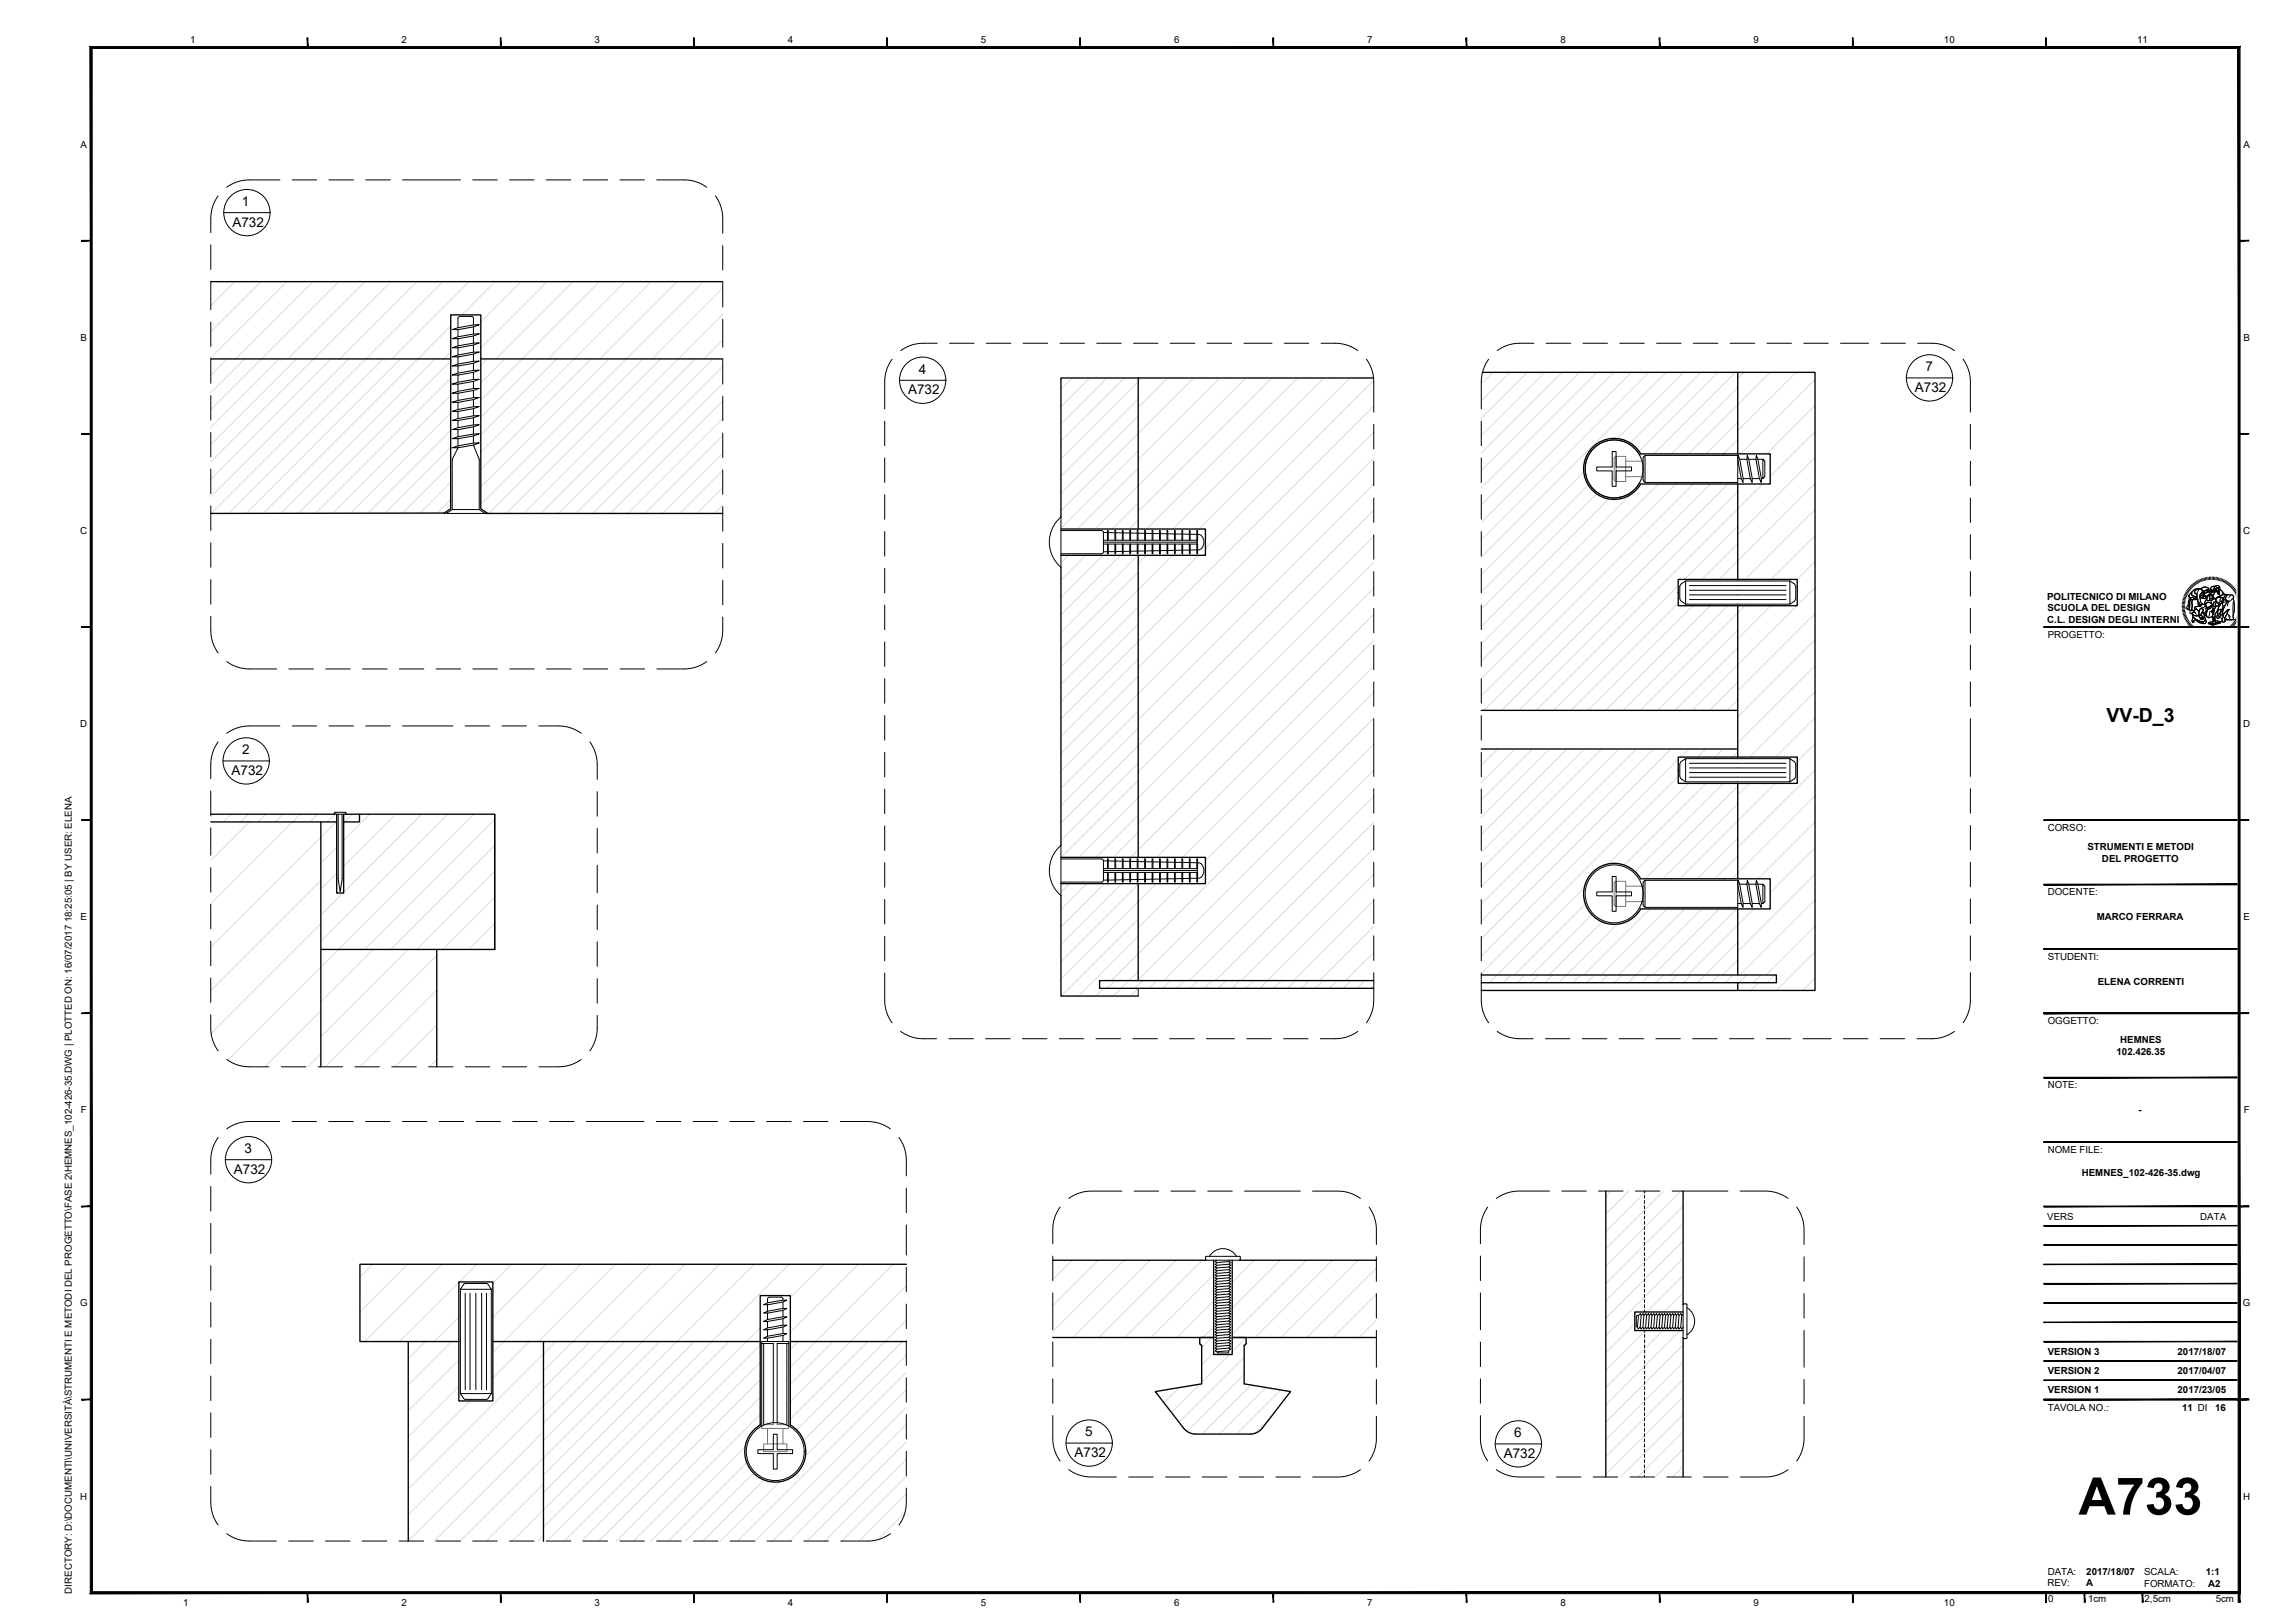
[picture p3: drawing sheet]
<svg xmlns="http://www.w3.org/2000/svg" width="594mm" height="420mm" viewBox="0 0 594 420" stroke-linecap="round" stroke-linejoin="round" font-family="sans-serif">
<defs><g id="words">
<text font-size="13.4" x="538" y="392.1">A733</text>
<text font-size="5" x="545.3" y="187">VV-D_3</text>
<g font-size="3.5">
<text x="62.6" y="53.3">1</text>
<text x="60.1" y="58.7">A732</text>
<text x="237.9" y="96.7">4</text>
<text x="495.7" y="101.5">A732</text>
<text x="498.4" y="96.1">7</text>
<text x="235.1" y="102.1">A732</text>
<text x="62.7" y="195.3">2</text>
<text x="60" y="200.6">A732</text>
<text x="63.3" y="298.5">3</text>
<text x="60.6" y="303.9">A732</text>
<text x="280.9" y="371.8">5</text>
<text x="278.2" y="377.2">A732</text>
<text x="389.3" y="377.4">A732</text>
<text x="392" y="372.1">6</text>
</g>
<g font-size="2.5">
<text x="49.3" y="11.1">1</text>
<text x="103.9" y="11.1">2</text>
<text x="153.9" y="11.1">3</text>
<text x="203.9" y="11.1">4</text>
<text x="253.9" y="11.1">5</text>
<text x="303.9" y="11.1">6</text>
<text x="353.9" y="11.1">7</text>
<text x="403.9" y="11.1">8</text>
<text x="453.9" y="11.1">9</text>
<text x="503.2" y="11.1">10</text>
<text x="553.2" y="11.1">11</text>
<text x="20.9" y="38.2">A</text>
<text x="580.7" y="38.2">A</text>
<text x="20.9" y="88.2">B</text>
<text x="580.7" y="88.2">B</text>
<text x="20.8" y="138.2">C</text>
<text x="580.7" y="138.2">C</text>
<text x="529.9" y="155.2">POLITECNICO DI MILANO</text>
<text x="530" y="161.3">C.L. DESIGN DEGLI INTERNI</text>
<text x="530" y="158.3">SCUOLA DEL DESIGN</text>
<text x="530.1" y="165.1">PROGETTO:</text>
<text x="20.8" y="188.2">D</text>
<text x="580.7" y="188.2">D</text>
<text x="530.1" y="215.1">CORSO:</text>
<text x="540.3" y="220">STRUMENTI E METODI</text>
<text x="544.1" y="223.1">DEL PROGETTO</text>
<text x="530.1" y="231.8">DOCENTE:</text>
<text x="20.9" y="238.2">E</text>
<text x="542.7" y="238.2">MARCO FERRARA</text>
<text x="580.7" y="238.2">E</text>
<text x="530.1" y="248.4">STUDENTI:</text>
<text x="543" y="254.9">ELENA CORRENTI</text>
<text x="530.1" y="265.1">OGGETTO:</text>
<text x="547.9" y="273">102.426.35</text>
<text x="548.8" y="270">HEMNES</text>
<text x="530.1" y="281.8">NOTE:</text>
<text x="20.9" y="288.2">F</text>
<text x="553.6" y="288.2">-</text>
<text x="580.8" y="288.2">F</text>
<text x="530.1" y="298.4">NOME FILE:</text>
<text x="538.9" y="304.4">HEMNES_102-426-35.dwg</text>
<text x="529.9" y="315.7">VERS</text>
<text x="569.6" y="315.7">DATA</text>
<text x="20.7" y="338.2">G</text>
<text x="580.6" y="338.2">G</text>
<text x="530.1" y="350.7">VERSION 3</text>
<text x="563.7" y="350.7">2017/18/07</text>
<text x="530.1" y="355.7">VERSION 2</text>
<text x="563.7" y="355.7">2017/04/07</text>
<text x="530.1" y="365.2">TAVOLA NO.:</text>
<text x="530.1" y="360.7">VERSION 1</text>
<text x="563.7" y="360.7">2017/23/05</text>
<text x="564.9" y="365.2">11 DI</text>
<text x="573.4" y="365.2">16</text>
<text x="20.8" y="388.2">H</text>
<text x="580.7" y="388.2">H</text>
<text x="530.1" y="407.8">DATA:</text>
<text x="540.1" y="407.7">2017/18/07</text>
<text x="555" y="407.7">SCALA:</text>
<text x="571" y="407.7">1:1</text>
<text x="18.6" y="412.6" transform="rotate(-90 18.6 412.6)">DIRECTORY: D:\DOCUMENTI\UNIVERSITÀ\STRUMENTI E METODI DEL PROGETTO\FASE 2\HEMNES_102-426-35.DWG | PLOTTED ON: 16/07/2017 18:25:05 | BY USER: ELENA</text>
<text x="530" y="410.7">REV:</text>
<text x="540.1" y="410.7">A</text>
<text x="555" y="410.7">FORMATO:</text>
<text x="571.6" y="410.7">A2</text>
<text x="47.4" y="415.7">1</text>
<text x="103.9" y="415.7">2</text>
<text x="153.9" y="415.7">3</text>
<text x="203.9" y="415.7">4</text>
<text x="253.9" y="415.7">5</text>
<text x="303.9" y="415.7">6</text>
<text x="353.9" y="415.7">7</text>
<text x="403.9" y="415.7">8</text>
<text x="453.9" y="415.7">9</text>
<text x="503.2" y="415.7">10</text>
<text x="530.2" y="414.8">0</text>
<text x="540.5" y="414.8">1cm</text>
<text x="555.1" y="414.8">2,5cm</text>
<text x="573.6" y="414.8">5cm</text>
</g>
</g></defs>
<!-- layer: campitura -->
<g fill="none" stroke="#dcdcdc" stroke-width=".26">
<path d="M60.8 72.9l-6.2 6.3M67.5 72.9l-12.9 13M74.3 72.9l-19.7 19.7M81 72.9l-20 20M87.8 72.9l-33.2 33.2M94.5 72.9l-20 20M101.2 72.9l-46.6 46.7M108 72.9l-20 20M114.7 72.9l-60 60M121.4 72.9l-20 20M128.2 72.9l-8.6 8.6M134.9 72.9l-10.4 10.5"/>
<path d="M141.6 72.9l-17.1 17.2M148.4 72.9l-20 20M155.1 72.9l-30.6 30.7M161.8 72.9l-19.9 20M168.6 72.9l-44.1 44.1M175.3 72.9l-20 20M182.1 72.9l-57.6 57.6M187.1 74.6l-18.3 18.3M58.8 92.9l-4.2 4.2M63.3 92.9l-8.7 8.7M72.2 92.9l-17.6 17.7M76.7 92.9l-22.1 22.2"/>
<path d="M85.7 92.9l-31.1 31.2M90.2 92.9l-35.6 35.7M99.2 92.9l-40 40M103.7 92.9l-40 40M112.7 92.9l-40 40M116.7 84.4l-48.5 48.5M116.7 91.1l-1.8 1.8M116.7 97.9l-35 35M116.7 93.4l-39.5 39.5M126.1 92.9l-1.6 1.7M130.6 92.9l-6.1 6.2M139.6 92.9l-15.1 15.2"/>
<path d="M144.1 92.9l-19.6 19.7M153.1 92.9l-28.6 28.6M157.6 92.9l-33.1 33.1M166.5 92.9l-40 40M171 92.9l-40 40M180 92.9l-40 40M184.5 92.9l-40 40M187.1 81.4l-51.6 51.5M187.1 88.1l-4.8 4.8M187.1 94.8l-38.1 38.1M187.1 99.3l-33.6 33.6M277.6 97.8l-3 3"/>
<path d="M282.1 97.8l-7.5 7.5M286.6 97.8l-12 12M291 97.8l-16.4 16.5M295.5 97.8l-20.9 20.9M302.3 97.8l-7.7 7.7M309 97.8l-14.4 14.4M315.7 97.8l-21.1 21.1M322.5 97.8l-27.9 27.9M329.2 97.8l-34.6 34.6M335.9 97.8l-39.1 39.2M342.7 97.8l-39.1 39.2M349.4 97.8l-39.1 39.2"/>
<path d="M355.6 98.4l-43.6 43.6M386.4 96.4l-3 2.9M390.9 96.4l-7.5 7.4M395.4 96.4l-12 11.9M399.8 96.4l-16.4 16.4M404.3 96.4l-20.9 20.9M408.8 96.4l-25.4 25.4M413.3 96.4l-29.9 29.9M417.8 96.4l-34.4 34.4M422.3 96.4l-38.9 38.8M426.8 96.4l-43.4 43.3M431.3 96.4l-47.9 47.8"/>
<path d="M435.8 96.4l-17.2 17.1M440.3 96.4l-18.3 18.3M444.8 96.4l-20.5 20.5M449.2 96.4l-21.1 21.1M451.5 96.4l-1.7 1.6M458.2 96.4l-21.1 21.1M465 96.4l-15.2 15.1M469.8 98.3l-19.2 19.2M116.7 111.4l-21.5 21.5M116.7 102.4l-30.5 30.5M116.7 106.9l-26 26M116.7 115.9l-17 16.9"/>
<path d="M187.1 103.8l-29.1 29.1M187.1 108.3l-24.6 24.6M187.1 112.8l-20.1 20.1M187.1 117.3l-15.7 15.6M294.5 116.8l-19.9 19.9M294.5 112.3l-19.9 19.9M294.6 107.8l-20 19.9M294.6 103.3l-20 19.9M355.6 105.1l-81 81M355.6 111.9l-61 60.9M355.6 118.6l-81 81M449.8 100.3l-17.2 17.2"/>
<path d="M449.8 109.3l-8.2 8.2M449.8 113.8l-3.7 3.7M469.8 105l-12.5 12.5M469.8 111.7l-11.6 11.6M469.8 118.5l-20 20M116.7 124.8l-8 8M116.7 120.3l-12.5 12.5M116.7 129.3l-3.5 3.5M187.1 121.8l-11.2 11.1M187.1 126.3l-6.7 6.6M187.1 130.8l-2.2 2.1M294.4 134.9l-2 2.1"/>
<path d="M294.4 130.4l-6.5 6.6M294.5 125.9l-11.1 11.1M294.5 121.4l-15.6 15.6M355.6 125.3l-61 61M355.6 132.1l-61 60.9M355.6 138.8l-61 61M410 122.2l-26.6 26.5M411.1 125.6l-27.7 27.6M413.3 127.9l-29.9 29.8M416.5 129.2l-33.1 33M422 128.1l-38.6 38.6M424.8 125.3l-.3 .3"/>
<path d="M429.3 125.3l-45.9 45.9M433.8 125.3l-50.4 50.4M438.3 125.3l-54.9 54.9M442.8 125.3l-58.6 58.6M447.3 125.3l-58.6 58.6M449.8 127.2l-56.6 56.7M449.8 136.2l-13.7 13.8M456.3 125.3l-58.6 58.6M469.8 125.2l-24.8 24.8M469.8 131.9l-18 18.1M469.8 138.7l-11.3 11.3M276.6 143.8l-2 1.9"/>
<path d="M281.1 143.8l-6.5 6.4M285.6 143.8l-11 10.9M290 143.8l-15.4 15.4M294.5 143.8l-19.9 19.9M294.6 148.1l-20 20M294.6 157.1l-20 20M296.8 143.8l-2.2 2.1M303.5 143.8l-28.9 28.8M310.2 143.8l-15.6 15.6M355.6 145.5l-61 61M355.6 152.3l-61 60.9M355.6 159l-61 61"/>
<path d="M434.4 151.6l-32.2 32.3M434.4 156.1l-27.8 27.8M438.2 156.8l-27.1 27.1M442.7 156.8l-27.1 27.1M447.2 156.8l-27.1 27.1M449.8 140.7l-9.3 9.3M449.8 149.7l-.3 .3M451.7 156.8l-27.1 27.1M458.4 156.8l-8.6 8.6M465.2 156.8l-27.1 27.1M469.8 145.4l-4.6 4.6M469.8 152.1l-4.6 4.6"/>
<path d="M469.8 158.9l-20 20M294.6 161.6l-20 20M294.6 170.6l-20 20M294.6 175.1l-20 20M355.6 165.7l-56.2 56.3M355.6 172.5l-49.5 49.5M355.6 179.2l-43.6 43.6M449.8 163.2l-20.7 20.7M449.8 167.7l-16.2 16.2M449.8 176.6l-7.2 7.3M469.8 165.6l-20 20M469.8 172.4l-20 19.9"/>
<path d="M469.8 179.1l-16.9 16.9M294.5 197.6l-19.9 19.9M294.6 193.1l-20 19.9M294.6 188.6l-20 20M294.6 184.1l-20 20M355.6 186l-67.9 67.9M355.6 192.7l-61 61M355.6 199.4l-54.4 54.5M387.7 193.9l-4.3 4.2M392.2 193.9l-8.8 8.7M396.6 193.9l-13.2 13.2M401.1 193.9l-17.7 17.7"/>
<path d="M405.6 193.9l-22.2 22.2M410.1 193.9l-26.7 26.7M414.6 193.9l-31.2 31.2M419.1 193.9l-35.7 35.6M423.6 193.9l-40.2 40.1M428.1 193.9l-44.7 44.6M432.6 193.9l-49.2 49.1M434.4 196.5l-51 51M437.1 193.9l-2.1 2.1M441.5 193.9l-2.1 2.1M446 193.9l-2.1 2.1M449.8 181.1l-2.7 2.8"/>
<path d="M449.8 194.6l-1.4 1.4M469.8 185.8l-10.1 10.2M469.8 192.6l-4.6 4.5M469.8 199.3l-20 20M55.3 210.8l-.7 .7M59.8 210.8l-2 2M64.3 210.8l-2 2M64.5 212.8l-9.9 10M68.8 210.8l-2 2M73.3 210.8l-2 2M77.8 210.8l-23.2 23.2M82.3 210.8l-2.1 2"/>
<path d="M86.7 210.8l-2 2M87 212.8l-32.4 32.4M87.2 219.4l-4.1 4.1M91.2 210.8l-2 2M95.7 210.8l-6.7 6.8M102.5 210.8l-13.5 13.5M109.2 210.8l-20.2 20.2M115.9 210.8l-32.8 32.9M122.7 210.8l-63.7 63.7M128.1 212.1l-33.7 33.7M128.1 218.9l-27 26.9M294.4 215.7l-6.2 6.3"/>
<path d="M294.4 211.2l-10.7 10.8M294.5 206.7l-15.3 15.3M294.5 202.2l-19.8 19.8M355.6 206.2l-47.7 47.7M355.6 212.9l-41 41M355.6 219.6l-34.2 34.3M434.4 201l-51 51M437.1 202.8l-20.8 20.9M441.6 202.8l-21.1 21.2M446.1 202.8l-22.8 22.9M449.8 203.6l-23.9 23.9M449.8 208.1l-19.4 19.4"/>
<path d="M449.8 217l-10.4 10.5M452.8 202.8l-3 3M459.6 202.8l-24.7 24.7M469.8 206l-21.4 21.5M469.8 212.8l-14.7 14.7M469.8 219.5l-11.6 11.6M83.1 227.9l-28.5 28.5M83.1 239.2l-28.4 28.4M87.2 226.1l-4.1 4.1M88.8 231.2l-5.7 5.7M128.1 225.6l-20.2 20.2M128.1 232.3l-13.5 13.5"/>
<path d="M128.1 239.1l-6.8 6.7M276.9 228.8l-2.3 2.2M281.4 228.8l-6.8 6.7M285.9 228.8l-11.3 11.2M290.4 228.8l-15.8 15.7M294.4 220.2l-1.7 1.8M294.6 229l-20 20M294.6 237.9l-19.9 20M299.3 228.8l-24.7 24.7M306.1 228.8l-11.5 11.4M355.6 226.4l-29.5 29.5M355.6 233.1l-20.7 20.8"/>
<path d="M355.6 239.8l-14 14.1M410.1 229.9l-24.6 24.5M410.4 234l-18.4 18.4M412.1 236.8l-15.6 15.6M414.7 238.7l-13.7 13.7M418.6 239.3l-15.1 15.1M427.1 235.3l-17.1 17.1M431.6 235.3l-17.1 17.1M436.1 235.3l-17.1 17.1M440.5 235.3l-19 19.1M445 235.3l-17.1 17.1M449.5 235.3l-17.1 17.1"/>
<path d="M449.8 221.5l-5.9 6M454 235.3l-17.1 17.1M469.8 226.2l-20 20M469.8 233l-19.4 19.4M469.8 239.7l-12.7 12.7M96.6 245.8l-13.5 13.6M105.6 245.8l-22.5 22.6M113.1 247.3l-28.9 28.9M113.1 256.3l-19.9 19.9M285 253.9l-.4 .3M285.7 255.9l-2 2M288.6 253.9l-2 2"/>
<path d="M294.6 242.4l-15.4 15.5M294.6 251.4l-6.4 6.5M294.6 255.9l-1.9 2M295.8 253.9l-2 2M299.4 253.9l-2 2M303 253.9l-2 2M306.6 253.9l-2 2M310.2 253.9l-2 2M313.7 253.9l-2 2M317.3 253.9l-2 2M320.9 253.9l-2 2M324.5 253.9l-2 2"/>
<path d="M331.7 253.9l-2 2M335.3 253.9l-2 2M338.9 253.9l-2 2M342.5 253.9l-2 2M346.1 253.9l-2 2M349.7 253.9l-2 2M353.3 253.9l-2 2M355.6 246.6l-7.3 7.3M355.6 253.3l-.5 .6M355.6 255.1l-.7 .8M383.9 252.4l-.5 .5M391.1 252.4l-2 2"/>
<path d="M394.7 252.4l-2 2M398.3 252.4l-2 2M401.9 252.4l-2 2M409.1 252.4l-2 2M412.7 252.4l-2 2M416.3 252.4l-2 2M419.9 252.4l-2 2M427 252.4l-2 2M430.6 252.4l-2 2M434.2 252.4l-2 2M437.8 252.4l-2 2M445 252.4l-2 2"/>
<path d="M448.6 252.4l-2 2M449.8 244l-10.4 10.4M449.8 248.5l-3.9 3.9M452.2 252.4l-2 2M455.1 254.4l-2 2M455.8 252.4l-2 2M459.4 252.4l-2 2M469.8 246.4l-9.9 10M469.8 253.2l-3.2 3.2M83.1 261.6l-14.6 14.6M83.1 272.9l-3.4 3.3M113.1 265.3l-10.9 10.9"/>
<path d="M113.1 274.3l-1.9 1.9M417.1 308.3l-1.4 1.5M421.6 308.3l-5.9 6M426.1 308.3l-10.4 10.5M430.6 308.3l-14.9 15M435.1 308.3l-19.4 19.5M435.7 312.3l-20 20M435.7 316.8l-20 20M96.5 327.3l-3.3 3.3M105.4 327.3l-12.2 12.3M114.4 327.3l-20 20M118.8 331.9l-15.4 15.4"/>
<path d="M123.4 327.3l-4.6 4.6M132.4 327.3l-4.8 4.8M141.4 327.3l-13.8 13.8M150.4 327.3l-22.8 22.8M159.3 327.3l-20 20M168.3 327.3l-27.6 27.6M177.3 327.3l-71.6 71.6M186.3 327.3l-45.6 45.6M195.3 327.3l-54.6 54.6M204.2 327.3l-71.6 71.6M213.2 327.3l-8.6 8.6M222.2 327.3l-17.6 17.6"/>
<path d="M231.2 327.3l-26.6 26.6M234.6 332.8l-30 30.1M277.5 326.2l-5 5.1M284.3 326.2l-11.8 11.8M291 326.2l-18.5 18.5M297.7 326.2l-20 20M304.5 326.2l-20 20M311.2 326.2l-20 20M314.2 330l-16.3 16.2M314.2 336.8l-9.5 9.4M324.7 326.2l-5.7 5.8M331.4 326.2l-12.4 12.5"/>
<path d="M338.2 326.2l-19.2 19.2M344.9 326.2l-20 20M351.6 326.2l-20 20M356.3 328.3l-17.9 17.9M356.3 335.1l-11.2 11.1M435.7 321.3l-20 20M435.7 325.7l-20 20M435.7 330.2l-9.4 9.4M435.7 334.7l-4.9 4.9M435.7 339.2l-.5 .4M110.1 347.3l-4.4 4.5M116.9 347.3l-11.2 11.2"/>
<path d="M118.8 340.9l-6.4 6.4M118.8 358.9l-13.1 13.1M118.8 352.1l-13.1 13.1M137.1 347.3l-9.5 9.5M140.7 357.2l-35 35M143.8 347.3l-38.1 38.1M152.8 347.3l-12.1 12.1M161.8 347.3l-21.1 21.1M170.8 347.3l-51.7 51.6M179.7 347.3l-39 39.1M188.7 347.3l-48 48.1M196.8 343.7l-55.2 55.2"/>
<path d="M196.8 352.7l-46.2 46.2M196.8 348.2l-50.7 50.7M196.8 357.2l-41.8 41.7M206.7 347.3l-2.1 2.1M215.7 347.3l-11.1 11.1M224.6 347.3l-20 20.1M233.6 347.3l-25.6 25.6M234.6 341.8l-28.4 28.4M234.6 350.8l-26.1 26.1M234.6 355.3l-43.6 43.6M234.6 359.8l-39.1 39.1M305.2 359.2l-3.9 3.9"/>
<path d="M310.6 358.3l-7.4 7.4M313.7 346.2l-2.6 2.7M314.2 343.5l-2.8 2.7M314.2 350.2l-3.1 3.1M318.2 350.7l-7.1 7.1M322.1 351.3l-16.9 16.9M322.1 355.8l-14.8 14.8M322.6 346.3l-3.6 3.6M323.8 358.5l-12.7 12.8M327.7 359.2l-12.1 12.1M331.5 359.8l-11.4 11.5M356.3 341.8l-4.5 4.4"/>
<path d="M423.2 342.7l-7.5 7.5M426 344.4l-10.3 10.3M430.5 344.4l-14.8 14.8M434.9 344.4l-19.2 19.3M435.7 348.2l-20 20M435.7 352.7l-20 20M435.7 357.2l-20 20M121.7 362.7l-16 16M140.7 370.7l-28.3 28.2M192.9 374.6l-24.4 24.3M193.3 378.6l-20.3 20.3M196.8 361.7l-37.3 37.2"/>
<path d="M196.8 366.2l-32.8 32.7M234.6 364.3l-34.7 34.6M234.6 368.8l-30.2 30.1M234.6 373.3l-25.7 25.6M234.6 377.8l-21.2 21.1M299.8 360.1l-.5 .5M328.9 367l-4.1 4.1M435.7 361.7l-20 20M435.7 366.2l-16.2 16.2M435.7 370.7l-11.7 11.7M435.7 375.1l-7.2 7.3M435.7 379.6l-2.7 2.8"/>
<path d="M140.7 384.1l-14.8 14.8M140.7 397.6l-1.4 1.3M195.1 381.4l-17.6 17.5M197.8 383.2l-15.8 15.7M201.8 383.6l-15.3 15.3M234.3 391.6l-7.1 7M234.6 382.2l-16.7 16.7M234.6 386.7l-12.2 12.2"/>
</g>
<!-- layer: Viti -->
<g fill="none" stroke="#000" stroke-width=".26">
<path d="M117.1 99.4l1.5-.4 4-.8h1.5l-1.5 .5-4 .8zM117.1 97.1l1.5-.5 4-.7 1.5-.1-1.5 .6-4 .7zM117.1 94.7l1.5-.5 4-.7h1.5l-1.5 .5-4 .7zM117.1 92.4l1.5-.5 4-.7 1.5-.1-1.5 .6-4 .7zM117.1 90l1.5-.5 4-.7h1.5l-1.5 .5-4 .7zM117.1 87.7l1.5-.5 4-.7 1.5-.1-1.5 .6-4 .7zM117.1 85.3l1.5-.5 4-.7h1.5l-1.5 .5-4 .7zM118.6 82.4v2.4M118.6 85.3v1.9M118.6 87.7v1.8M118.6 90v1.9M118.6 92.4v1.8"/>
<path d="M118.6 94.7v1.9M118.6 97.1v1.9M118.6 99.5v1.8M118.6 82.4v-.2l.5-.3h3l.2 .1 .3 .4M122.6 82.4v1.7M122.6 84.6v1.9M122.6 87v1.8M122.6 89.3v1.9M122.6 91.7v1.8M122.6 94v1.9M122.6 96.4v1.8M122.6 98.7v1.9"/>
<path d="M117.1 115.9l1.5-.5 4-.7h1.5l-1.5 .5-4 .7zM117.1 113.6l1.5-.5 4-.7 1.5-.1-1.5 .6-4 .7zM117.1 111.2l1.5-.5 4-.7h1.5l-1.5 .5-4 .7zM117.1 108.9l1.5-.5 4-.8h1.5l-1.5 .6-4 .7zM117.1 106.5l1.5-.5 4-.7 1.5-.1-1.5 .6-4 .7zM117.1 104.1l1.5-.4 4-.8h1.5l-1.5 .5-4 .8zM117.1 101.8l1.5-.5 4-.7 1.5-.1-1.5 .6-4 .7zM117.2 118.7l-.1 13.2M118.5 115.9l-1.3 2.8M118.6 113.6v1.9M118.6 101.8v1.9M118.6 104.2v1.8"/>
<path d="M118.6 106.5v1.9M118.6 108.9v1.8M118.6 111.2v1.9M122.6 101.1v1.8M122.6 103.4v1.9M122.6 105.8v1.8M122.6 108.2v1.8M122.6 110.5v1.9M122.6 112.9v1.8M122.6 115.2l1.5 3.9v12.8M425.1 119.4h.2M425.8 117.9h24v7h-24z"/>
<path d="M425.8 117.9l-.5 .7v5.6l.2 .3M449.9 117.9l.4 1 .9 5v1l-.5-1-.9-5zM450.3 118.9h1.9M452.3 117.9l.4 1 .9 5-.1 1-.4-1-.9-5zM452.7 118.9h1.8M454.6 117.9l.4 1 .9 5v1l-.5-1-.9-5zM455 118.9h1.3M456.3 118.9l.5 .5v4l-.5 .5zM117.1 131.9l-1.3 1h9.5l-1.2-1M117.1 131.9h7M274 134.4l.6-.6v13a8.5 8.5 0 0 1-.6-12.4zM274.6 137.4l10.5-.1 .3 .1 .2 .4"/>
<path d="M285.6 137.9v4.9M285.6 137.9h1.1M285.6 139.9h24.4M286.7 139.9v-2.5h.2v2.5M286.9 137.9h1.7M288.6 139.9v-2.5h.2v2.5M288.8 137.9h1.7M290.5 139.9v-2.5h.2v2.5M290.7 138h1.8M292.5 139.9v-2.5h.2v2.5M292.7 138h1.7M294.4 139.9v-2.5h.2v2.5"/>
<path d="M294.6 138l1.7 .1M296.3 139.9v-2.5h.2v2.5M296.5 138.1h1.7M298.2 139.9v-2.5h.2v2.5M298.4 138.1h1.8M300.2 139.9v-2.5h.2v2.5M300.4 138.1l1.7 .1M302.1 139.9v-2.5h.2v2.5M302.3 138.2h1.7M304 139.9v-2.5h.2v2.5M304.2 138.2l1.8 .1M306 139.9v-2.5h.2v2.5"/>
<path d="M306.2 138.3h3.6M307.9 139.9v-2.5h.2v2.5M309.8 139.9v-2.5h.2v2.5M310 138.3h.3a2.16 2.16 0 0 1 .7 3.7M310 139.9l-.3 .4M413.3 120.9h4v-4h1v4h4v1h-4v4h-1v-4h-4zM425.1 123.4h.2M425.5 124.5l.3 .4M449.8 123.9h.9M451.2 123.9h1.9M453.6 123.9h1.8M455.9 123.9h.4"/>
<path d="M285.6 140.3h24.1M285.6 140.8h24.4M285.6 142.8l-.2 .5h-.3l-10.5 .1M286.7 140.8v2.6h.2v-2.6M286.7 142.8h-1.1M288.6 140.8v2.6h.2v-2.6M288.6 142.8h-1.7M290.5 140.8v2.6h.2v-2.6M290.5 142.8h-1.7M292.5 140.8v2.6h.2v-2.6M292.5 142.7l-1.8 .1M294.4 140.8v2.6h.2v-2.6"/>
<path d="M296.3 140.8v2.6h.2v-2.6M296.3 142.6l-3.6 .1M298.2 140.8v2.6h.2v-2.6M298.2 142.6h-1.7M300.2 140.8v2.6h.2v-2.6M300.2 142.6h-1.8M302.1 140.8v2.6h.2v-2.6M302.1 142.5l-1.7 .1M304 140.8v2.6h.2v-2.6M304 142.5h-1.7M306 140.8v2.6h.2v-2.6M306 142.4l-1.8 .1"/>
<path d="M307.9 140.8v2.6h.2v-2.6M307.9 142.4h-1.7M309.7 140.3l.3 .5M309.8 140.8v2.6h.2v-2.6M309.8 142.4h-1.7M311 142l-1 .4M436.2 156.3h27.3M436.3 150.4v6M437.3 151.6h25M437.3 152.8h25M437.3 154h25M437.3 155.2h25"/>
<path d="M463.3 150.4v6M463.5 150.5a1.97 1.97 0 0 1 1.3 1.2v3.4a2.01 2.01 0 0 1-1.3 1.2M463.5 150.5h-27.3a2.01 2.01 0 0 0-1.3 1.2v3.4a2.02 2.02 0 0 0 1.3 1.2M434.8 197.9l.1 3.2a2.01 2.01 0 0 0 1.3 1.2h27.3M434.8 197.9l.1-.2a1.98 1.98 0 0 1 1.3-1.2h27.3a1.98 1.98 0 0 1 1.3 1.2v.2M436.3 196.4v6M437.3 198.8h25M437.3 197.6h25M463.3 196.4v6M464.8 197.9v3.2a2.03 2.03 0 0 1-1.3 1.2M86.6 210.5l.2 .3h2.6l.2-.3M86.6 210.5l.2-.2h2.6l.2 .2"/>
<path d="M87.6 210.8v16.6M88.6 210.8v16.6M274 219.4l.6-.6v13.1a8.5 8.5 0 0 1-.6-12.5zM437.3 201.2h25M437.3 200h25M87.6 227.4l.5 3.4 .5-3.4M274.6 222.4l10.5-.1 .5 .3v.3M285.6 222.9v5M285.6 222.9h1.1M285.6 225.4h24.1M285.6 225.9h24.4M285.6 224.9h24.4"/>
<path d="M285.6 227.8l-.2 .5h-.3l-10.5 .1M286.7 225.9v2.5h.2v-2.5M286.7 224.9v-2.5h.2v2.5M286.7 227.8l-1.1 .1M286.9 222.9h1.7M288.6 225.9v2.5h.2v-2.5M288.6 224.9v-2.5h.2v2.5M288.6 227.8h-1.7M288.8 222.9l1.7 .1M290.5 225.9v2.5h.2v-2.5M290.5 224.9v-2.5h.2v2.5M290.5 227.8h-1.7"/>
<path d="M290.7 223h1.8M292.5 225.9v2.5h.2v-2.5M292.5 224.9v-2.5h.2v2.5M292.5 227.7l-1.8 .1M292.7 223h1.7M294.4 225.9v2.5h.2v-2.5M294.4 224.9v-2.5h.2v2.5M294.6 223l1.7 .1M296.3 225.9v2.5h.2v-2.5M296.3 224.9v-2.5h.2v2.5M296.3 227.6l-3.6 .1M296.5 223.1h1.7"/>
<path d="M298.2 225.9v2.5h.2v-2.5M298.2 224.9v-2.5h.2v2.5M298.2 227.6h-1.7M298.4 223.1l1.8 .1M300.2 225.9v2.5h.2v-2.5M300.2 224.9v-2.5h.2v2.5M300.2 227.6h-1.8M300.4 223.2h1.7M302.1 225.9v2.5h.2v-2.5M302.1 224.9v-2.5h.2v2.5M302.1 227.5l-1.7 .1M302.3 223.2h1.7"/>
<path d="M304 225.9v2.5h.2v-2.5M304 224.9v-2.5h.2v2.5M304 227.5h-1.7M304.2 223.2l1.8 .1M306 225.9v2.5h.2v-2.5M306 224.9v-2.5h.2v2.5M306 227.4l-1.8 .1M306.2 223.3h3.6M307.9 225.9v2.5h.2v-2.5M307.9 224.9v-2.5h.2v2.5M307.9 227.4h-1.7M309.7 225.3l.3 .6"/>
<path d="M309.8 225.9v2.5h.2v-2.5M309.8 224.9v-2.5h.2v2.5M309.8 227.4h-1.7M310 223.4h.5l.5 .3M310 224.9l-.3 .5M311 223.7a2.11 2.11 0 0 1 .7 2.1 2.11 2.11 0 0 1-1.7 1.6M413.3 230.9h4v-4h1v4h4v1h-4v4h-1v-4h-4zM425.1 233.4h.2M425.1 229.4h.2M425.8 227.9h24v7h-24zM425.8 227.9l-.5 .7v5.6l.5 .7M449.8 233.9h.9"/>
<path d="M449.9 227.9l.4 1 .9 5v1l-.5-1-.9-5zM450.3 228.9h1.9M451.2 233.9h1.9M452.3 227.9l.4 1 .9 5-.1 1-.4-1-.9-5zM452.7 228.9h1.8M453.6 233.9h1.8M454.6 227.9l.4 1 .9 5v1l-.5-1-.9-5zM455 228.9h1.3M455.9 233.9h.4M456.3 228.9l.5 .5v4l-.5 .5zM119.2 333.8h8M119.3 333.6l-.1 27 .8 1.4 .4 .3 5.7-.1 1.1-1.4-.1-27.2"/>
<path d="M119.3 333.6l.7-1.1 .5-.2h5.6l1 1.3M120.4 334.8v25M121.7 334.8v25M123.2 334.8v25M124.7 334.8v25M125.9 334.8v25M197.7 339.9l1-.5 4-.7 1 .1-1 .4-4 .7zM197.7 337.8l1-.5 4-.7h1l-1 .5-4 .7zM198.7 337.8v1.6M198.7 339.9v1.7M202.7 336.6a.55 .55 0 0 0-.5-.8l-3.3 .1-.2 .4v1M202.7 337.1v1.6"/>
<path d="M202.7 339.2v1.7M312.1 325.3l8.8-.1 .2 .2v.6l-.2 .2h-8.6l-.2-.2zM313.1 325.2a4.1 4.1 0 0 1 7 0M315 326.2l-.4 .4 .5 .2 3-.2 .3-.4M318.1 326.6l.5 .2-.5 .5-3 .2-.5-.2 .5-.5M318.1 327.3l.5 .2-.5 .5-3 .2-.5-.2 .5-.5M318.1 328l.5 .2-.5 .5-3 .2-.5-.2 .5-.5M318.1 328.7l.5 .2-.5 .5-3 .2-.5-.2 .5-.5M318.1 329.4l.5 .2-.5 .5-3 .2-.5-.2 .5-.5M318.1 330.1l.5 .2-.5 .5-3 .3-.5-.3 .5-.5M318.1 330.8l.5 .2-.5 .5-3 .2-.5-.2 .5-.4M318.1 331.5l.5 .2-.5 .5-3 .2-.5-.2 .5-.5"/>
<path d="M318.1 332.2l.5 .2-.5 .5-3 .2-.5-.2 .5-.5M318.1 332.9l.5 .2-.5 .5-3 .2-.5-.2 .5-.5M318.1 333.6l.5 .2-.5 .5-3 .2-.5-.2 .5-.5M318.1 334.3l.5 .2-.5 .5-3 .2-.5-.1 .5-.6M318.1 335l.5 .2-.5 .5-3 .3-.5-.3 .5-.5M318.1 335.7l.5 .2-.5 .5-3 .2-.5-.2 .5-.4M318.1 336.4l.5 .2-.5 .5-3 .2-.5-.2 .5-.5M318.1 337.1l.5 .2-.5 .5-3 .2-.5-.2 .5-.5M318.1 337.8l.5 .2-.5 .5-3 .2-.5-.2 .5-.5M318.1 338.5l.5 .2-.5 .5-3 .2-.5-.2 .5-.5M318.1 339.2l.5 .2-.5 .5-3 .3-.5-.2 .5-.6M318.1 339.9l.5 .2-.5 .5-3 .3-.5-.3 .5-.4"/>
<path d="M435.7 337.7v8.6M435.9 337.5h.6l.2 .2v8.6l-.2 .2h-.6M435.9 337.5l-.2 .2M436.7 338.5a4.1 4.1 0 0 1 0 7M197.2 347.8h3v20.5M197.7 346.4l1-.5 4-.7h1l-1 .5-4 .7zM197.7 344.2l1-.4 4-.7h1l-1 .4-4 .8zM197.7 342.1l1-.5 4-.7h1l-1 .5-4 .7zM197.7 347.8v21M198.7 342.1v1.7M198.7 344.3v1.6M198.7 346.4v.9"/>
<path d="M202.7 341.4v1.7M202.7 343.5v1.7M202.7 345.7v1.6M203.7 347.8v21M204.2 347.8h-3v20.5M315.1 350h.1M315.1 350l.2 .2M318.1 348.3l.5 .2-.5 .5-3 .3-.5-.2 .5-.6M318.1 349l.5 .2-.5 .5-3 .3-.5-.2 .5-.5M318.1 349.7l-.1 .5h-.2h-2.5M318.1 340.6l.5 .2-.5 .5-3 .2-.5-.2 .5-.4M318.1 341.3l.5 .2-.5 .5-3 .2-.5-.2 .5-.5"/>
<path d="M318.1 342l.5 .2-.5 .5-3 .2-.5-.2 .5-.5M318.1 342.7l.5 .2-.5 .5-3 .2-.5-.2 .5-.5M318.1 343.4l.5 .2-.5 .5-3 .2-.5-.1 .5-.6M318.1 344.1l.5 .2-.5 .5-3 .3-.5-.2 .5-.6M318.1 344.8l.5 .2-.5 .5-3 .3-.5-.3 .5-.4M318.1 345.5l.5 .2-.5 .5-3 .2-.5-.2 .5-.4M318.1 346.2l.5 .2-.5 .5-3 .2-.5-.2 .5-.5M318.1 346.9l.5 .2-.5 .5-3 .2-.5-.2 .5-.5M318.1 347.6l.5 .2-.5 .5-3 .2-.5-.1 .5-.6M424.1 340.5l-.5 .3v2.5l.3 .2M424.8 340.5l-.2-.5-.5 .5-.2 3 .2 .5 .5-.5M425.5 340.5l-.2-.5-.5 .5-.2 3 .2 .5 .5-.5"/>
<path d="M426.2 340.5l-.2-.5-.5 .5-.2 3 .2 .5 .5-.5M426.9 340.5l-.2-.5-.5 .5-.2 3 .2 .5 .5-.5M427.6 340.5l-.2-.5-.5 .5-.2 3 .2 .5 .5-.5M428.3 340.5l-.2-.5-.5 .5-.2 3 .2 .5 .5-.5M429 340.5l-.2-.5-.5 .5-.2 3 .2 .5 .5-.5M429.7 340.5l-.2-.5-.5 .5-.2 3 .2 .5 .5-.5M430.4 340.5l-.2-.5-.5 .5-.2 3 .2 .5 .5-.5M431.1 340.5l-.2-.5-.5 .5-.2 3 .2 .5 .5-.5M431.8 340.5l-.2-.5-.5 .5-.2 3 .2 .5 .5-.5M432.5 340.5l-.2-.5-.5 .5-.2 3 .2 .5 .5-.5M433.2 340.5l-.2-.5-.5 .5-.2 3 .2 .5 .5-.5M433.9 340.5l-.2-.5-.5 .5-.2 3 .2 .5 .5-.5"/>
<path d="M434.6 340.5l-.2-.5-.5 .5-.2 3 .2 .5 .5-.5M435.3 340.5l-.2-.5-.5 .5-.2 3 .2 .5 .5-.5M435.7 340.2l-.4 .3-.2 3 .2 .5 .4-.4M435.7 346.3l.2 .2M119.2 360.8h8M197.2 369.2v-21.9h7v21.9M200.2 371.3h1v4h4v1h-4v4h-1v-4h-4v-1h4z"/>
<circle cx="417.8" cy="121.4" r="7.5"/>
<circle cx="417.8" cy="231.4" r="7.5"/>
<circle cx="200.7" cy="375.8" r="7.5"/>
</g>
<!-- layer: simboli -->
<g fill="none" stroke="#000" stroke-width=".26">
<path d="M56.5 50.7a10 10 0 0 0-1.9 5.9v3.6M57.9 55h12M72.4 46.6h-7.8a10 10 0 0 0-5.9 1.9M75.6 46.6h6.4M85.1 46.6h6.4M94.7 46.6h6.3M104.2 46.6h15M122.4 46.6h6.3M131.9 46.6h6.3M141.4 46.6h6.4M150.9 46.6h6.4M160.5 46.6h6.3"/>
<path d="M170 46.6h7.1a10 10 0 0 1 5.9 1.9M185.2 50.7a10 10 0 0 1 1.9 5.9v3.8M54.6 72.9v7.3M54.6 63.4v6.3M187.1 63.6v6.3M187.1 73.1v6.4M54.6 83.4v6.3M54.6 92.9v6.3M187.1 82.6v7.3M187.1 93.1v6.3M230.9 93a9.9 9.9 0 0 0-1.9 5.9v7M232.8 98.4h12"/>
<path d="M242.6 88.9h-3.6a10 10 0 0 0-5.9 1.9M245.8 88.9h6.3M255.3 88.9h6.4M264.8 88.9h6.4M274.4 88.9h6.3M283.9 88.9h6.3M293.4 88.9h6.4M302.9 88.9h6.4M312.5 88.9h6.3M322 88.9h7.3M332.4 88.9h6.4M342 88.9h3.6a10 10 0 0 1 5.9 1.9"/>
<path d="M353.7 93a10 10 0 0 1 1.9 5.9v7.8M385.3 93a10.1 10.1 0 0 0-1.9 5.9v7M397.1 88.9h-3.7a10 10 0 0 0-5.8 1.9M400.2 88.9h6.4M409.8 88.9h6.3M419.3 88.9h6.3M428.8 88.9h6.4M438.3 88.9h6.4M447.9 88.9h6.3M457.4 88.9h6.3M466.9 88.9h6.4M476.4 88.9h7.3"/>
<path d="M486.9 88.9h6.3M493.5 97.8h12M496.4 88.9h3.6a10 10 0 0 1 5.9 1.9M508.2 93a10.1 10.1 0 0 1 1.8 5.9v7.8M54.6 102.4v6.4M54.6 111.9v6.4M187.1 102.6v6.3M187.1 112.1v6.4M229 109v6.4M229 118.6v6.3M355.6 109.9v6.3M355.6 119.4v6.3"/>
<path d="M383.4 109v6.4M383.4 118.6v6.3M510 109.9v6.3M510 119.4v6.3M54.6 121.5v6.3M54.6 131v6.3M187.1 121.6v6.4M187.1 131.2v6.3M229 128.1v6.3M229 137.6v6.4M355.6 128.9v6.4M355.6 138.4v6.4"/>
<path d="M383.4 128.1v6.3M383.4 137.6v6.4M510 128.9v6.4M510 138.4v6.4M54.6 159.6v3.6a10 10 0 0 0 1.9 5.8M54.6 140.5v6.4M54.6 150v6.4M187.1 159.7v3.5a10 10 0 0 1-1.9 5.8M187.1 140.7v6.3M187.1 150.2v6.4M229 147.1v6.4M229 156.7v6.3"/>
<path d="M355.6 148v6.3M355.6 157.5v6.3M383.4 147.1v6.4M383.4 156.7v6.3M510 148v6.3M510 157.5v6.3M58.7 171.3a10.1 10.1 0 0 0 5.9 1.9h7M74.8 173.2h6.3M84.3 173.2h6.4M93.8 173.2h6.4M103.4 173.2h6.3M112.9 173.2h6.3"/>
<path d="M122.4 173.2h6.4M131.9 173.2h6.4M141.5 173.2h6.3M151 173.2h6.3M160.5 173.2h6.4M183 171.3a10.1 10.1 0 0 1-5.9 1.9h-7.1M229 166.2v6.3M229 175.7v6.4M355.6 167v6.4M355.6 176.5v6.4M383.4 166.2v6.3M383.4 175.7v6.4"/>
<path d="M510 167v6.4M510 176.5v6.4M56.5 192.1a10.1 10.1 0 0 0-1.9 5.8v3.7M57.7 197h12M72.4 187.9h-7.8a9.9 9.9 0 0 0-5.9 1.9M75.6 187.9h6.4M85.1 187.9h6.4M94.7 187.9h6.3M104.2 187.9h13M120.4 187.9h6.4M129.9 187.9h6.4M139.5 187.9h5.1a10 10 0 0 1 5.9 1.9"/>
<path d="M152.7 192.1a10.1 10.1 0 0 1 1.9 5.8v3.9M229 185.2v6.4M229 194.8v6.3M355.6 186.1v14.9M383.4 185.2v6.4M383.4 194.8v6.3M510 186.1v14.9M54.6 204.8v6.3M54.6 214.3v7.1M154.6 204.9v6.4M154.6 214.5v6.3M229 204.3v6.3"/>
<path d="M229 213.8v6.4M355.6 204.2v6.3M355.6 213.7v6.4M383.4 204.3v6.3M383.4 213.8v6.4M510 204.2v6.3M510 213.7v6.4M54.6 224.6v6.3M54.6 234.1v6.4M154.6 224v7.1M154.6 234.3v6.3M229 223.3v6.4"/>
<path d="M229 232.9v6.3M355.6 223.2v6.4M355.6 232.8v6.3M383.4 223.3v6.4M383.4 232.9v6.3M510 223.2v6.4M510 232.8v6.3M54.6 243.6v6.4M54.6 253.2v6.3M154.6 243.8v6.4M154.6 253.3v6.4M229 251.9v7a10 10 0 0 0 1.9 5.9"/>
<path d="M229 242.4v6.3M355.6 251.8v7.1a10 10 0 0 1-1.9 5.9M355.6 242.3v6.3M383.4 251.9v7a10.1 10.1 0 0 0 1.9 5.9M383.4 242.4v6.3M510 251.8v7.1a10 10 0 0 1-1.8 5.9M510 242.3v6.3M54.6 262.7v3.5a10.1 10.1 0 0 0 1.9 5.8M58.7 274.3a10 10 0 0 0 5.9 1.9h5M72.8 276.2h6.4M82.3 276.2h6.4M91.9 276.2h6.3"/>
<path d="M101.4 276.2h6.4M110.9 276.2h6.4M120.5 276.2h6.3M130 276.2h6.3M150.5 274.3a10 10 0 0 1-5.9 1.9h-5.1M154.6 262.9v3.3a10.1 10.1 0 0 1-1.9 5.8M233.1 267a10 10 0 0 0 5.9 1.9h3.4M245.6 268.9h6.4M255.1 268.9h6.4M264.7 268.9h6.3M274.2 268.9h6.3M283.7 268.9h6.4"/>
<path d="M293.2 268.9h6.4M302.8 268.9h6.3M312.3 268.9h7.3M322.7 268.9h6.4M332.3 268.9h6.3M351.5 267a10.1 10.1 0 0 1-5.9 1.9h-3.8M387.6 267a10 10 0 0 0 5.8 1.9h3.5M400.1 268.9h6.3M409.6 268.9h6.3M419.1 268.9h6.4M428.6 268.9h6.4M438.2 268.9h6.3"/>
<path d="M447.7 268.9h6.3M457.2 268.9h6.4M466.7 268.9h7.3M477.2 268.9h6.3M486.7 268.9h6.3M505.9 267a10.1 10.1 0 0 1-5.9 1.9h-3.8M56.5 294.5a10 10 0 0 0-1.9 5.8v3.7M72.4 290.3h-7.8a9.9 9.9 0 0 0-5.9 1.9M75.6 290.3h6.3M85.1 290.3h6.3M94.6 290.3h6.4M104.1 290.3h6.4"/>
<path d="M113.7 290.3h6.3M123.2 290.3h6.3M132.7 290.3h6.4M142.2 290.3h6.4M151.8 290.3h14.9M169.9 290.3h6.3M179.4 290.3h6.4M188.9 290.3h6.4M198.5 290.3h6.3M208 290.3h6.3M217.5 290.3h7.1a9.9 9.9 0 0 1 5.9 1.9M232.7 294.5a9.9 9.9 0 0 1 1.9 5.8v4.1"/>
<path d="M54.6 316.7v7.8M54.6 307.2v6.3M58.3 300.2h12M234.6 317.1v7.8M234.6 307.6v6.3M274.4 312.5a10 10 0 0 0-1.9 5.9v3.6M290.4 308.3h-7.9a10.1 10.1 0 0 0-5.9 1.9M293.6 308.3h6.3M303.1 308.3h6.4M312.6 308.3h6.4M322.2 308.3h14.4M339.8 308.3h6.5a10 10 0 0 1 5.8 1.9"/>
<path d="M354.4 312.5a10.1 10.1 0 0 1 1.9 5.9v3.8M385.1 312.5a10 10 0 0 0-1.9 5.8v3.7M401.1 308.3h-7.9a10.1 10.1 0 0 0-5.8 1.9M404.3 308.3h6.3M413.8 308.3h6.4M423.3 308.3h6.4M432.9 308.3h14.4M450.5 308.3h6.5a10.1 10.1 0 0 1 5.9 1.9M465.1 312.5a10.1 10.1 0 0 1 1.9 5.8v3.9M54.6 327.7v6.3M54.6 337.2v6.3M234.6 328.1v6.3"/>
<path d="M234.6 337.6v6.4M272.5 334.7v9.5M272.5 325.2v6.3M356.3 325.4v6.3M356.3 334.9v6.3M383.2 334.7v9.5M383.2 325.2v6.3M467 325.3v6.4M467 334.9v6.3M54.6 346.7v6.4M54.6 356.2v6.4M234.6 347.1v6.4"/>
<path d="M234.6 356.7v6.3M272.5 347.4v6.4M272.5 356.9v6.4M356.3 344.4v9.6M356.3 357.1v6.4M383.2 347.4v6.4M383.2 356.9v6.4M467 344.4v9.5M467 357.1v6.4M54.6 365.8v6.3M54.6 375.3v6.3M234.6 366.2v6.3"/>
<path d="M234.6 375.7v6.4M272.5 366.5v5.9a10.1 10.1 0 0 0 1.9 5.8M275.9 373.6h12M356.3 366.7v5.7a10 10 0 0 1-1.9 5.8M383.2 366.5v5.9a9.9 9.9 0 0 0 1.9 5.8M387 373.8h12M467 366.6v5.8a10.1 10.1 0 0 1-1.9 5.8M54.6 384.8v4.1a10 10 0 0 0 1.9 5.9M58.7 397a10 10 0 0 0 5.9 1.9h7M74.7 398.9h6.4M84.3 398.9h6.3M93.8 398.9h6.3"/>
<path d="M103.3 398.9h6.4M112.8 398.9h6.4M122.4 398.9h6.3M131.9 398.9h6.3M141.4 398.9h6.4M150.9 398.9h6.4M160.5 398.9h6.3M170 398.9h6.3M179.5 398.9h6.4M189 398.9h6.4M198.6 398.9h6.3M208.1 398.9h6.3"/>
<path d="M230.5 397a10 10 0 0 1-5.9 1.9h-7M234.6 385.2v3.7a10 10 0 0 1-1.9 5.9M276.7 380.5a10 10 0 0 0 5.8 1.9h6.5M292.2 382.4h6.3M301.7 382.4h6.4M311.2 382.4h6.4M320.8 382.4h6.3M330.3 382.4h6.3M352.2 380.5a10.1 10.1 0 0 1-5.9 1.9h-6.5M387.4 380.5a10 10 0 0 0 5.8 1.9h6.5M402.9 382.4h6.3M412.4 382.4h6.4"/>
<path d="M421.9 382.4h6.4M431.5 382.4h6.3M441 382.4h6.3M462.9 380.5a10 10 0 0 1-5.9 1.9h-6.5"/>
<circle cx="63.9" cy="55" r="6"/>
<circle cx="238.8" cy="98.4" r="6"/>
<circle cx="499.5" cy="97.8" r="6"/>
<circle cx="63.7" cy="197" r="6"/>
<circle cx="64.3" cy="300.2" r="6"/>
<circle cx="281.9" cy="373.6" r="6"/>
<circle cx="393" cy="373.8" r="6"/>
</g>
<!-- layer: Sez1 -->
<g fill="none" stroke="#000" stroke-width=".35">
<path d="M54.6 72.9h132.5M54.6 92.9h62.1M124.5 92.9h62.6M294.6 97.8v39.2M355.6 97.8h-81v36.1M383.7 96.4h86.1v160h-86.4M449.8 96.4v21.1M412.5 115.5a7.9 7.9 0 0 1 12.2 2h33.5v7.8h-33.5a7.9 7.9 0 0 1-11.8 2.3 7.9 7.9 0 0 1-.4-12.1zM115 132.8l1.7-1.1v-50.2h7.8v50.2l1.8 1.2M115.8 132.8l-61.2 .1M125.3 132.9h61.8M274.6 137h37.4v6.8h-37.4"/>
<path d="M449.8 125.3v24.7M274.6 146.8v72.1M294.6 143.8v78.2M434.4 150h30.8v6.8h-30.8zM449.8 156.8v39.2M383.4 193.9h66.4M383.4 183.9h66.4M434.4 196h30.8v6.8h-30.8zM54.6 210.8h32.2M54.6 212.8h32.6M83.1 212.8v63.4M87.2 210.8v20.4h1.8v-20.4"/>
<path d="M89.4 210.8h38.7v35h-45M93.1 210.8v2h-4.1M449.8 202.8v24.7M274.6 231.9v26h20M274.6 222h37.4v6.8h-37.4M294.6 228.8v25.1M412.5 225.6a7.9 7.9 0 0 1 12.2 1.9h33.5v7.8h-33.5a7.9 7.9 0 0 1-11.8 2.3 7.9 7.9 0 0 1-.4-12zM449.8 235.3v17.1M113.1 245.8v30.4M355.6 253.9h-71v2h71M383.4 252.4h76.4v2h-76.4M449.8 254.4v2"/>
<path d="M415.7 308.3v74.1M435.7 308.3v29.4M118.8 331.9h8.8v30.8h-8.8zM196.8 335.4h7.8v33.5a7.9 7.9 0 0 1 2.1 12 7.9 7.9 0 0 1-12.1-.1 7.9 7.9 0 0 1 2.2-11.9zM234.6 327.3h-141.4v20h25.6M272.5 326.2h39.8M314.2 326.2v24.5h4.8v-24.5M320.9 326.2h35.4M435.7 339.6h-12.5v4.8h12.5M105.7 347.3v51.6M127.6 347.3h69.2M140.7 347.3v51.7"/>
<path d="M204.6 347.3h30M272.5 346.2h41.7h-3.6v1.6l.2 .4h.3v10l-12 2 7.3 9.5 1.4 1.1 1.7 .5h14.1M319 346.2h37.3M322.6 346.2v1.5l-.3 .5h-.2v10l12 2-7.7 10-1.6 .9-1.2 .2M435.7 346.3v36.1"/>
</g>
<!-- layer: elementi sezionati -->
<path d="M128.1 210.8v35M294.6 255.9v2" fill="none" stroke="#00f" stroke-width=".35"/>
<!-- layer: viti dietro -->
<g fill="none" stroke="#767676" stroke-width=".26">
<path d="M417.8 118.7v5.4M418.3 118.1h2.5v6.6h-2.5zM418.3 118.1l-.4 .3-.1 .2M420.8 119.4h4.3M417.8 124.1l.3 .5h.2M420.8 123.4h4.3M417.8 228.7v5.5M417.8 234.2l.3 .4 .2 .1M418.3 228.2h2.5v6.5h-2.5zM418.3 228.1l-.4 .3-.1 .3M420.8 233.4h4.3M420.8 229.4h4.3"/>
<path d="M197.2 369.2v.6h7v-.6M197.7 373.8h6v2h-6zM198.7 369.8v4M200.2 368.3v.5h-2.2M201.2 368.3v.5h2.2M202.7 369.8v4"/>
</g>
<!-- layer: 0 -->
<g fill="none" stroke="#000" stroke-width=".26">
<path d="M425.7 308.3v.5M425.7 309.4v.8M425.7 310.8v.7M425.7 312.1v.8M425.7 313.5v.7M425.7 314.8v.8M425.7 316.2v.7M425.7 317.5v.8M425.7 318.9v.7M425.7 320.2v.8M425.7 321.6v.7M425.7 322.9v.8"/>
<path d="M425.7 324.3v.7M425.7 325.6v.8M425.7 327v.7M425.7 328.3v.8M425.7 329.7v.7M425.7 331v.8M425.7 332.4v.7M425.7 333.7v.8M425.7 335.1v.7M425.7 336.4v.8M425.7 337.8v.7M425.7 339.1v.5"/>
<path d="M425.7 353.6v.7M425.7 354.9v.8M425.7 356.3v.7M425.7 357.6v.8M425.7 359v.7M425.7 344.4v.5M425.7 345.5v.7M425.7 346.8v.8M425.7 348.2v.7M425.7 349.5v.8M425.7 350.9v.7M425.7 352.2v.8"/>
<path d="M425.7 377.9v.7M425.7 379.2v.8M425.7 369.8v.7M425.7 371.1v.8M425.7 372.5v.7M425.7 373.8v.8M425.7 375.2v.7M425.7 376.5v.8M425.7 361.7v.7M425.7 363v.8M425.7 364.4v.7M425.7 365.7v.8"/>
<path d="M425.7 367.1v.7M425.7 368.4v.8M425.7 360.3v.8M425.7 380.6v.7M425.7 381.9v.5"/>
</g>
<!-- layer: Vano viti -->
<path d="M424.5 117.9a7.5 7.5 0 0 0-11.4-2.3 7.5 7.5 0 0 0 0 11.6 7.5 7.5 0 0 0 11.4-2.3" fill="none" stroke="#000" stroke-width=".26"/>
<!-- layer: G-ANNO-LOGO -->
<g fill="none" stroke="#000" stroke-width=".26">
<path d="M564.8 157h.7M564.9 156.6l.6 .1M564.9 156.3h.6M564.9 155.9l.7 .1M565 155.6l.6 .1M565.1 155.2l.6 .2M565.1 154.9l.7 .2M565.3 154.5l.6 .3M565.4 154.2l.6 .2M565.5 153.9l.6 .2M565.5 157.3h-.6M565.5 157.6l-.6 .1"/>
<path d="M565.6 158l-.7 .1M565.6 158.3l-.6 .1M565.7 153.5l.6 .4M565.7 158.6l-.7 .2M565.8 158.9l-.7 .2M565.8 153.2l.6 .4M565.9 159.2l-.7 .2M566 159.5l-.6 .3M566 152.9l.6 .4M566.1 159.8l-.6 .3M566.2 152.6l.6 .4M566.4 152.3l.6 .5"/>
<path d="M566.5 155.8h.1M566.5 155.8l-.1 .8-.5 .8 .3 .3M566.6 152.1l.6 .4M566.7 154.6h.1M566.7 154.6l.1 .5M566.9 151.8l.5 .5M566.9 155.1l-.3 .6-.1 1.3-.3 .7 .4 .1M566.9 155.1l-.2-.5 .7 .1a.84 .84 0 0 0 1.3-.1v.6M566.9 155.1l1.8 .1M566.9 155.1h.1M566.9 155.1l-.2 .1-.2 .6M567 158h.1"/>
<path d="M567 158h.3M567.1 153.5l.3-.1-.1 .3a.81 .81 0 0 0 1 .8l.3 .1-.2 .1a.74 .74 0 0 1-1 0l-.3 .1a.51 .51 0 0 1-.5-.5 .51 .51 0 0 1 .3-.5zM567.1 151.5l.5 .5M567.2 155.2h.4l-.2 .6v2.2h-.2a.43 .43 0 0 1-.5-.1 .43 .43 0 0 1 .1-.6v-1.5zM567.2 155.2l-.4 .6v1.4l-.2 .6 .4 .2M567.3 153.4l-.5 .5a.44 .44 0 0 0-.2 .5 .44 .44 0 0 0 .5 .4l.6-.1a.66 .66 0 0 0 .9-.1M567.4 158.7v.1a1.22 1.22 0 0 0 1.8 .5M567.4 158.7h.1M567.4 151.3l.5 .5M567.5 158h.1M567.5 153.1l.6-.5 1.3-.2a1 1 0 0 0-1.3 1.1l.6 .3v.8l-.5-.2a.75 .75 0 0 1-.9-.7zM567.5 159.1l.1 .6 .8 .6 1.9 .9"/>
<path d="M567.5 159.1l.6 .3 1.1-.1 .1 .4 .3 .3-.1 .2 .3-.2 .2 .4-.1-.5 .3 .4-.1-.5 .4 .2-.8-.7 .3-.7 .4 .1 .3 1a.79 .79 0 0 1 0 1 .79 .79 0 0 1-.8 .3M567.5 159.1l.1 .6 .6 .5 1.7 .8M567.5 159.1h.1M567.6 155.2l-.2 .6v2.2M567.7 151.1l.4 .5M567.7 159.8l1.6 1a1.01 1.01 0 0 0 1.6-.4 .65 .65 0 0 1 0 .9 .65 .65 0 0 1-.9 0l-1.3-.5a.45 .45 0 0 0-.5-.3 .45 .45 0 0 0-.4 .4l.1 .2-.3 .1a.83 .83 0 0 1 0-1.2zM567.7 159.8l-.1 .1a.93 .93 0 0 0 0 1.3h.1a.2 .2 0 0 0 .2-.2 .2 .2 0 0 0-.2-.2 .52 .52 0 0 1 .5-.3 .52 .52 0 0 1 .5 .3l.9 .5a1.05 1.05 0 0 0 1.5-.2l-.2-.7M567.9 158.2a.51 .51 0 0 0-.8-.1 .51 .51 0 0 0 .1 .8 .72 .72 0 0 1 .7-.4 .72 .72 0 0 1 .6 .5h.1M568 150.8l.4 .6M568 158.5l-.6 .2M568 158.5h.1M568.2 150.6l.4 .6"/>
<path d="M568.4 157.5l.8 .8M568.5 157.6l.7 .7a.6 .6 0 0 1 .4-.8 .6 .6 0 0 1 .8 .4l-.4 .7 .4 .1M568.5 157.6h.1M568.5 157.6l-.5 .5v.4M568.5 157.6l.2 .2a.73 .73 0 0 1 .5 1v.5M568.5 150.4l.4 .6M568.6 154.6l-.4-.2a.77 .77 0 0 1-.9-.7l.1-.5 .6-.5 .7-.3a1.03 1.03 0 0 1 1.4 .9l-.3 .4a.99 .99 0 0 0-.2 1.5 1.08 1.08 0 0 0 .7 1.2l-.5 .1M568.7 155.2a1.04 1.04 0 0 0-1.3 .5l.1 2.3M568.7 155.2h.1M568.7 155.2l.6 1.1v.5l-.4 .2a.6 .6 0 0 0-.8 .7l.2 .1-.4 .4-.4-.2M568.9 150.3l.3 .6M568.9 155.5l.2 1.4"/>
<path d="M569.1 152.8l-.4 .9v1.3l.6 1.3v.5l.3 .1 .2-.4M569.2 150.1l.3 .6M569.2 159.3h.1M569.2 159.3l.1 .4 .3 .3v.3l.2-.3M569.2 159.3v-1a.6 .6 0 0 1 .4-.8 .6 .6 0 0 1 .8 .4l-.7 1.4 .8 .6-.4-.1 .1 .5M569.3 156.8l-.4 .2a.61 .61 0 0 0-.8 .7l.1 .1M569.3 154.4h.1M569.3 154.4l.2 .4a1.46 1.46 0 0 0 .6 1.5l.2 .1-.5 .1M569.4 152.4a1 1 0 0 0-1.3 1.1l.6 .3M569.4 152.4a1 1 0 0 0-1.3 1.1l.6 .3v1.4l.6 1.1a.39 .39 0 0 0 0 .4 .39 .39 0 0 0 .3 .2l.2-.4M569.4 152.4h.1M569.4 152.4a.76 .76 0 0 1 .7 .7 .76 .76 0 0 1-.5 .8l-.3 .5"/>
<path d="M569.5 150l.3 .6M569.6 157.6a.46 .46 0 0 1 .7 .1 .46 .46 0 0 1-.2 .7l-.4 .9 .8 .7-.4-.2 .1 .5-.3-.4 .1 .5-.2-.4-.3 .2 .1-.2-.4-.5v-1.2zM569.7 154.3a.56 .56 0 0 0 .7 .6M569.8 152.5h.1M569.8 152.5l.7-.5 1.1 .2a.3 .3 0 0 1 .3 .4 .3 .3 0 0 1-.5 .1l-.2-.1-.6 .4-.5-.1M569.8 156.5l-.2 .4-.3-.1-.4 .2a.6 .6 0 0 0-.8 .7l.4-.1M569.8 156.5h.1M569.8 156.5l.5-.1 .6 .2M569.8 149.8l.3 .7M569.9 159.9l.1 .5-.2-.4M569.9 159.9h.1M569.9 159.9l.3 .4"/>
<path d="M569.9 152.2l1.1-.2 .7 .4a.22 .22 0 0 1 .2 .2 .22 .22 0 0 1-.3 .2l-.4-.2-.1 .2-.6 .2-.7-.5zM570 158.6l.4 .1M570.1 152.8l.6 .2 .6-.4 .3 .2-.2 .6-.4 .2-.5-.2-.5 .1zM570.2 149.7l.2 .7M570.2 157.3l-.5 .2M570.2 157.3h.1M570.3 156.4l.6 .3 .4 .6a.77 .77 0 0 1-.3 1.1M570.4 154.3l.8 .1-.2 .1a.38 .38 0 0 1-.4 .5 .38 .38 0 0 1-.3-.6zM570.4 154l-.8 .3a.6 .6 0 0 0 .9 .6l-.2-.3 .2-.4M570.4 154h.1M570.4 154l.3 .2M570.4 158.7h.1"/>
<path d="M570.4 154l-1.1 .4M570.4 158.7l.3 1a.79 .79 0 0 1 0 1 .79 .79 0 0 1-.8 .3M570.4 154l-1 .4M570.5 153.7l.1-.3-.6 .1-.7 .9M570.5 153.7h.1M570.5 153.7l-.1 .3M570.5 157.3h-.3M570.5 149.6l.2 .7M570.5 154.2h.2M570.5 154.2h.1M570.6 153.4l-.4 .5M570.7 154.2h.1"/>
<path d="M570.7 157h.1M570.7 157l.7 .5M570.8 154.3a.33 .33 0 0 0-.4 .3 .33 .33 0 0 0 .4 .3 .33 .33 0 0 0 .2-.4l.2-.1h-.6M570.8 157.4l.2 .5-.1 .5M570.9 156.6h.1M570.9 156.6l.5 1.1M570.9 149.5l.1 .7M570.9 156.4l.6-.5 .5 .1 .6 .4a.32 .32 0 0 1 .1 .4 .32 .32 0 0 1-.5 .1l-.3 .1a.47 .47 0 0 1-.5 .4 .47 .47 0 0 1-.4-.5zM570.9 159.3l.8 .6M570.9 158.4l-.5 .3M570.9 158.4h.1M571.1 153.3v.1"/>
<path d="M571.1 152.9l.2 .1M571.2 155.2a1.27 1.27 0 0 0-.5 1.3M571.2 158.6v1M571.2 149.5l.1 .6M571.2 153h.1M571.3 153.3l-.3 .3-.5-.2-.5 .1M571.3 153.3h.1M571.3 157.3l1.2-.4-.2 .5-.4 .2-.5-.1zM571.3 158.1l-.3 .9-.4 .4M571.4 157.6l-.2 1.1-.4 .5 .4 .4a.93 .93 0 0 0 1.5 .1M571.4 157.7h.1M571.4 157.7l-.1 .5-.4 .2"/>
<path d="M571.4 157.4v.1M571.6 149.4v.7M571.6 152.8l-.3 .5M571.6 152.8h.1M571.6 154l.8-.2 .6 1a.24 .24 0 0 1 0 .3 .24 .24 0 0 1-.4-.1 .24 .24 0 0 1 .2-.3l-.2-.6a.44 .44 0 0 0-.7-.2 .44 .44 0 0 0 0 .7l.1 .1a.43 .43 0 0 1 .1 .5 .43 .43 0 0 1-.3 .3h-.2a.38 .38 0 0 1-.5-.3 .38 .38 0 0 1 .3-.5zM571.7 153.1l-.1 .1h.2a.4 .4 0 0 0 .4 .3 .4 .4 0 0 0 .4-.3l-.2-.2v.1M571.7 153.1h.1M571.7 153.1h.7M571.7 153.1l-.2 .1h.3a.36 .36 0 0 0 .4 .3 .36 .36 0 0 0 .4-.4l-.2-.1v.2M571.9 153.9l.6 .1 .2 .5a.64 .64 0 0 1 0 .7 .64 .64 0 0 1-.7 .2zM571.9 153.8l.6 .1 .5 .8a.24 .24 0 0 1-.1 .4 .24 .24 0 0 1-.3-.2M571.9 153.8h.1"/>
<path d="M571.9 153.8l-.3 .3-.3 .7a.41 .41 0 0 0 .1 .7 .41 .41 0 0 0 .6-.3v-.5a.45 .45 0 0 1-.2-.6 .45 .45 0 0 1 .5-.2l.3 .2M571.9 149.4l.1 .6M572 153v-.3a.52 .52 0 0 1 .6 0 .52 .52 0 0 1 .3 .5l-.3 .1-.2-.3v.1M572 153l.4 .1M572 153h.1M572 153v-.3a.52 .52 0 0 1 .6 0 .52 .52 0 0 1 .2 .5l-.2 .1M572 155.4h.1M572 157.4v.1M572 158.3l-.3 1.6 1-.2M572.1 154.2h.1M572.1 157.1l.1 .1M572.1 157.3l.1 .1"/>
<path d="M572.2 157.1l-.1 .1M572.2 154.2h.1M572.2 152.6h.1M572.2 154.1l-.1 .1M572.3 149.4v.6M572.4 153.1h.1M572.4 158.2a.2 .2 0 0 0 .2 .1 .2 .2 0 0 0 .1-.3l.1-.2a.25 .25 0 0 1 .2-.3 .25 .25 0 0 1 .3 .2l-.3 .9-.2 .2a.23 .23 0 0 0 0-.3 .23 .23 0 0 0-.3 0zM572.4 155.5v.7M572.5 156.9l-.2 .5a.51 .51 0 0 1-.9-.1M572.5 154l.2 .3-.1 .1M572.6 149.4v.6M572.7 154.5h-.2"/>
<path d="M572.7 154.3a.41 .41 0 0 1-.1 .6 .41 .41 0 0 1-.5-.1h-.1M572.7 155.2l-.3 .2h-.4M572.7 159.7h.1M572.8 153.2l.1-.1a1.05 1.05 0 0 1 0 1.2M572.8 153.2h.1M572.9 157.7h.1M572.9 157.7l-.2 .3a.2 .2 0 0 1-.1 .3 .2 .2 0 0 1-.2-.1l.1 .3a.23 .23 0 0 1 .3 0 .23 .23 0 0 1 0 .3l.2-.2-.3 1.1M572.9 158.3l-.1 .5 .2-.2M572.9 157.7l-.2 .3a.2 .2 0 0 1-.1 .3 .2 .2 0 0 1-.2-.1l.2 .3 .2-.1M572.9 152.7l.1 .5M573 149.4l-.1 .6M573 158.1l-.1 .2-.1-.2"/>
<path d="M573 155.7l-.1 1.4M573 155l.5 .2M573.2 159.8l.1-.1 .1 1.1-.2-.6-.4 .7zM573.2 159.8l.1-.1 .2 1.4-.3-.9-.4 1.1zM573.2 156.9h.1M573.2 156.9l-.4 .4v.4M573.3 157.5l-.4 .2M573.3 155.8l-.4 .9M573.3 149.4v.7M573.4 151.8l-.3 .7 .1 .9 .2-.1 .1-.6a.61 .61 0 0 1 .7-.5l.2 .4-.2 .4v.8l.1-.3M573.4 151.8h.1M573.4 151.8l.4-.2 .7 .2 .1 .4-.3 1.3"/>
<path d="M573.4 151.8l-.5 .1a.45 .45 0 0 0-.6 .2 .45 .45 0 0 0 .1 .5l.5 .5a.9 .9 0 0 1-.1 1.2l.2 .4M573.4 151.8l-.3 .7 .1 .9 .2-.1v-.5M573.4 151.8l-.3 .7 .1 .9 .2-.1 .1-.6a.61 .61 0 0 1 .7-.5l.2 .4-.2 .4v.8v-.2M573.4 151.8h-.5a.63 .63 0 0 0-.7 .8M573.4 152.8h.1M573.4 152.8l.3 .4 .5-.2v.8v-.2M573.4 152.8l.3 .4 .5-.2M573.6 155.4v-.5l.9-.4 .7 .2 .1 .5-.2 .4a.24 .24 0 0 1-.4 .1 .24 .24 0 0 1 0-.3v-.2a.43 .43 0 0 0-.2-.6 .43 .43 0 0 0-.6 .2l-.2 .3-.1 .6M573.6 155.7v-.8l-.6-.2v.3l-.5 .4h-1.1l-.2-.2-.3 .3-.2 1.1h.2l.5-.7 .6 .1 .5 .2 .1 .2a.28 .28 0 0 1 .1 .4 .28 .28 0 0 1-.3 .2l-.1 .4-.4 .3-.6-.4 1.1-.5a.23 .23 0 0 0 .3 0 .23 .23 0 0 0-.1-.4l-.1-.2-.5-.2a.92 .92 0 0 0-1.1 .6M573.6 155.7h.1M573.6 155.7l.1 .2M573.6 154.9h.1a1.57 1.57 0 0 1 1.9-.1 1.54 1.54 0 0 1-1.4 1.6l-.5-.6z"/>
<path d="M573.6 152.6h.2M573.6 156.9l.9-.1-.7 1.6a1.32 1.32 0 0 0-.4 1.4h-.2l-.3 .6-.2-1zM573.6 156.9l-.9 2.5 .2 1M573.6 152.3l.4-.1a.29 .29 0 0 1 .4 0 .29 .29 0 0 1 0 .4l-.2 .4-.5 .2-.3-.4zM573.7 153l.1 .1M573.7 155.9a.62 .62 0 0 0-.1 1l.9-.2 .5-.5M573.7 149.4l-.1 .7M573.7 152.6v.1M573.7 155.9h.1M573.7 155.9a.71 .71 0 0 0-.1 1.1l-.3 .5-.4 .2M573.8 152.9h.1M574 149.5l-.1 .7"/>
<path d="M574.1 158h.1M574.1 152.7l.2 .1M574.1 152.8h.1M574.1 157.9l.8-.1-.1 .7-.4 .6 .2 .7-.4 .2-.4-.2zM574.2 153.6h.1M574.3 153.5h.1M574.3 153.5v.3a.5 .5 0 0 0 .4 .4 .5 .5 0 0 0 .5-.2l.6-.1-.3-.3M574.3 153.5l-.1 .1M574.3 153.5l.4 .7-.3 .3M574.3 153.6l.4 .6M574.4 156v.1M574.4 149.6l-.2 .6"/>
<path d="M574.4 154.5h.1M574.4 154.5l-.8 .4M574.5 156.8l-.7 1.6a1.3 1.3 0 0 0-.4 1.4h-.1M574.5 156.8h.1M574.5 156h-.3M574.6 152.6l-.3 .9M574.6 152.6h.1M574.6 152.6l.7 .5 .2 .5M574.6 156.3h-.1M574.7 149.7l-.2 .6M574.9 157.8h.1M574.9 157.8l-.8 .1"/>
<path d="M574.9 157.8l-.5 1.3v.4l.2 .3-.2 .2-.6-.2 .3-1.9M575 156.2l-.6 .6-.3 1.1M575 156.2h.1M575.1 149.8l-.2 .6M575.1 155.6v.4M575.2 154.7h.3l.1 .4M575.2 153.5l.5 .4M575.2 159.3h.1M575.2 155.8l-.2 .4M575.2 155.8h.1M575.2 155.8l.2 .1-.1 .8a.68 .68 0 0 1-.2 1l-.2 .1M575.3 157.7l-.4 .1"/>
<path d="M575.3 159.1l-.1 .3 .3 .1M575.4 149.9l-.2 .7M575.4 155.9v1.3l-.3 .9a1.81 1.81 0 0 0-.1 2.1l.2 .2M575.5 153.6h.1M575.6 158.9l1.1-1-.5 1.6a1.28 1.28 0 0 0-.2 1.4l-.2 .1a.41 .41 0 0 1-.6-.1 .41 .41 0 0 1 .1-.5zM575.6 158.9h.1M575.6 154.9a1.04 1.04 0 0 1 .6-.9 1.04 1.04 0 0 1 1.1 .1 .56 .56 0 0 1 .8 .2 .56 .56 0 0 1-.2 .7l-.3 .3a1.08 1.08 0 0 1-1.1 .5 1.08 1.08 0 0 1-.8-.7M575.6 155.1l-.4 .6a.63 .63 0 0 1-.3 .6 .63 .63 0 0 1-.7-.1l-.6-.5M575.7 156.6v.6M575.7 150.1l-.2 .6M576.1 150.2l-.4 .6M576.1 155.8l-.9 .1"/>
<path d="M576.3 153.9a2.32 2.32 0 0 0-1.9 .6M576.3 153.9h.1M576.3 153.9l-.7 1-1.2-.4M576.4 150.4l-.4 .6M576.4 153.9a2.54 2.54 0 0 0-2 .6M576.5 158.8l.9 .9M576.6 155.8a6.7 6.7 0 0 0-1.4 3.5l1.5-1.4M576.6 153.9a.92 .92 0 0 0-.5 1.1 .92 .92 0 0 0 1 .7M576.7 150.6l-.4 .6M576.7 157.9l-.6 1.7a.49 .49 0 0 0-.2 .7 .49 .49 0 0 0 .7 .1h1.7l-.3-.8a8.1 8.1 0 0 0 .3-3.7l-.3-1a.5 .5 0 0 0 0-.7 .5 .5 0 0 0-.6-.1 .81 .81 0 0 0-1.2 .4 .81 .81 0 0 0 .6 1.1l.3 .1a1.01 1.01 0 0 0-1.1 1l-.5 1.1-.3 1.5M576.7 157.9h.1M576.7 157.9l-1.5 1.4"/>
<path d="M576.7 157.9l-.5 1.6a1.28 1.28 0 0 0-.2 1.4h-.1a.46 .46 0 0 1-.7 .1 .46 .46 0 0 1 .1-.7l.3-1.4M576.8 155.8l-.2 1.1M576.9 159.3l.2 .7 .5 .5M577 150.8l-.4 .5M577.2 157.8l-.5 .1M577.2 154.4l-.3 .3M577.3 151l-.5 .5M577.5 151.2l-.4 .5M577.8 151.5l-.5 .5M578 156l.1 3.3M578 151.7l-.4 .5M578.1 154.9a9.5 9.5 0 0 1 0 4.9l.2 .6h-2.4"/>
<path d="M578.3 152l-.5 .4M578.5 152.3l-.5 .4M578.7 152.6l-.5 .3M578.8 160l.6 .3M578.9 152.8l-.5 .4M578.9 159.7l.7 .3M579.1 159.4l.6 .2M579.1 153.2l-.6 .3M579.2 159.1l.6 .2M579.3 158.8l.6 .1M579.3 153.5l-.6 .3M579.3 158.5l.7 .1"/>
<path d="M579.4 158.1l.7 .1M579.4 157.8l.7 .1M579.4 153.8l-.6 .3M579.5 157.5h.6M579.5 157.2l.7 .1M579.6 154.1l-.6 .3M579.7 154.4l-.6 .3M579.8 154.8l-.6 .2M579.9 155.1l-.6 .2M580 155.5l-.7 .1M580.1 155.8l-.7 .1M580.1 156.2l-.7 .1"/>
<path d="M580.1 156.5l-.6 .1M580.2 156.9h-.7M566.2 160.1l-.6 .3M566.4 160.4l-.6 .3M566.6 160.7l-.6 .4M566.7 161l-.5 .3M566.9 161.2l-.5 .4M567.1 161.5l-.5 .4M567.4 161.7l-.5 .5M567.6 162l-.5 .4M567.8 162.2l-.4 .5M568.1 162.4l-.5 .5"/>
<path d="M568.3 162.6l-.4 .5M568.6 162.8l-.4 .5M568.9 163l-.4 .5M569.1 163.1l-.3 .6M569.4 163.3l-.3 .6M569.7 163.4l-.2 .6M569.8 160h.1M569.9 161h.1M570 163.5l-.2 .7M570.2 160.3h.1M570.3 163.6l-.2 .7M570.6 163.7l-.1 .7"/>
<path d="M571 163.8l-.2 .7M571.3 163.9l-.1 .7M571.6 163.9l-.1 .7M571.7 161.2l2-.5 1.1 .2-2 .6zM571.7 161.2l1.1 .3v.3l-1.1-.3zM571.7 161.2h.1M571.9 164v.6M572.2 164v.7M572.6 164v.7M572.8 161.7h.1M572.8 161.5l2-.6v.3l-2 .6zM572.8 161.5v.3"/>
<path d="M572.8 160.9l.9-.2 1.1 .2-2 .6-1.1-.3v.3l1.1 .3 2-.6v-.3M572.8 160.9h.1M572.8 160.9l-1.1 .3M572.9 160.4h.1M572.9 164v.7M573.2 163.9l.1 .7M573.5 163.9l.1 .7M573.9 163.9l.1 .6M574.2 163.8l.1 .6M574.5 163.7l.2 .7M574.8 163.6l.2 .6M575.1 163.5l.3 .6"/>
<path d="M575.4 163.4l.3 .6M575.7 163.2l.3 .6M576 163.1l.3 .5M576.2 160l.5 .5M576.3 162.9l.3 .6M576.5 162.7l.4 .6M576.8 162.5l.4 .6M577.1 162.3l.4 .5M577.3 162.1l.5 .5M577.5 161.9l.5 .4M577.7 161.6l.5 .5M578 161.4l.5 .4"/>
<path d="M578.1 161.1l.6 .4M578.3 160.8l.6 .4M578.5 160.6l.6 .3M578.7 160.3l.6 .3"/>
</g>
<!-- layer: G-ANNO-TTLB -->
<g fill="#fff" stroke="#fff" stroke-width=".26">
<path d="M554.1 162.3l30.7 4.3-5.7-4.3zM554.1 162.3l30.7 4.3h-30.7z"/>
<path d="M579.1 147.8h5.7l-5.7 14.5zM584.8 147.8l-5.7 14.5 5.7 4.3z"/>
</g>
<path d="M554.1 162.3h25v-14.5h5.7v18.8h-30.7z" fill="none" stroke="#fff" stroke-width=".26"/>
<g fill="#000" stroke="#000" stroke-width=".26">
<path d="M23.4 12.1l.5 400v-399.5zM23.4 12.1l.5 400-.5 .5zM23.9 412.1l-.5 .5 556-.5zM23.4 412.6l556-.5 .5 .5zM579.4 12.6v399.5l.5 .5zM579.4 12.6l.5-.5v400.5zM23.9 12.6h555.5l.5-.5zM23.4 12.1h556.5l-556 .5z"/>
<path d="M79.5 9.8l.2 2.5v-2.5zM79.5 9.8l.2 2.5h-.2z"/>
<path d="M129.5 9.8l.2 2.5v-2.5zM129.5 9.8l.2 2.5h-.2z"/>
<path d="M179.5 9.8l.2 2.5v-2.5zM179.5 9.8l.2 2.5h-.2z"/>
<path d="M229.5 9.8l.2 2.5v-2.5zM229.5 9.8l.2 2.5h-.2z"/>
<path d="M279.5 9.8l.2 2.5v-2.5zM279.5 9.8l.2 2.5h-.2z"/>
<path d="M329.5 9.8l.2 2.5v-2.5zM329.5 9.8l.2 2.5h-.2z"/>
<path d="M379.5 9.8l.2 2.5v-2.5zM379.5 9.8l.2 2.5h-.2z"/>
<path d="M429.5 9.8l.2 2.5v-2.5zM429.5 9.8l.2 2.5h-.2z"/>
<path d="M479.5 9.8l.2 2.5v-2.5zM479.5 9.8l.2 2.5h-.2z"/>
<path d="M529.5 9.8l.2 2.5v-2.5zM529.5 9.8l.2 2.5h-.2z"/>
<path d="M21.1 62.4h2.5v-.2zM21.1 62.2h2.5l-2.5 .2z"/>
<path d="M579.6 62.4h2.5v-.2zM579.6 62.2h2.5l-2.5 .2z"/>
<path d="M21.1 112.4h2.5v-.2zM21.1 112.2h2.5l-2.5 .2z"/>
<path d="M579.6 112.4h2.5v-.2zM579.6 112.2h2.5l-2.5 .2z"/>
<path d="M21.1 162.4h2.5v-.2zM21.1 162.2h2.5l-2.5 .2z"/>
<path d="M529.1 162.4h50v-.2zM529.1 162.2h50l-50 .2z"/>
<path d="M579.6 162.4h2.5v-.2zM579.6 162.2h2.5l-2.5 .2z"/>
<path d="M21.1 212.4h2.5v-.2zM21.1 212.2h2.5l-2.5 .2z"/>
<path d="M529.1 212.4h50v-.2zM529.1 212.2h50l-50 .2z"/>
<path d="M579.6 212.4h2.5v-.2zM579.6 212.2h2.5l-2.5 .2z"/>
<path d="M529.1 229.1h50v-.2zM529.1 228.9h50l-50 .2z"/>
<path d="M529.1 245.5v.2l50-.2zM529.1 245.7l50-.2v.2z"/>
<path d="M529.1 245.7h50v-.2zM529.1 245.5h50l-50 .2z"/>
<path d="M21.1 262.4h2.5v-.2zM21.1 262.2h2.5l-2.5 .2z"/>
<path d="M529.1 262.2v.2l50-.2zM529.1 262.4l50-.2v.2z"/>
<path d="M529.1 262.2v.2l50-.2zM529.1 262.4l50-.2v.2z"/>
<path d="M529.1 278.9v.2l50-.2zM529.1 279.1l50-.2v.2z"/>
<path d="M529.1 262.2v.2l50-.2zM529.1 262.4l50-.2v.2z"/>
<path d="M529.1 262.2v.2l50-.2zM529.1 262.4l50-.2v.2z"/>
<path d="M579.6 262.4h2.5v-.2zM579.6 262.2h2.5l-2.5 .2z"/>
<path d="M529.1 295.6v.1l50-.1zM529.1 295.7l50-.1v.1z"/>
<path d="M529.1 295.6v.1l50-.1zM529.1 295.7l50-.1v.1z"/>
<path d="M21.1 312.4h2.5v-.2zM21.1 312.2h2.5l-2.5 .2z"/>
<path d="M529.1 317.2h50zM529.1 317.4l50-.2z"/>
<path d="M529.1 312.2v.2l50-.2zM529.1 312.4l50-.2v.2z"/>
<path d="M579.6 312.4h2.5v-.2zM579.6 312.2h2.5l-2.5 .2z"/>
<path d="M579.6 312.4h2.5v-.2zM579.6 312.2h2.5l-2.5 .2z"/>
<path d="M529.1 337.3h50zM529.1 337.4l50-.1z"/>
<path d="M529.1 332.2h50zM529.1 332.4l50-.2z"/>
<path d="M529.1 327.3h50zM529.1 327.4l50-.1z"/>
<path d="M529.1 322.2h50zM529.1 322.4l50-.2z"/>
<path d="M529.1 357.2h50zM529.1 357.4l50-.2z"/>
<path d="M529.1 352.2h50zM529.1 352.4l50-.2z"/>
<path d="M529.1 347.3h50zM529.1 347.4l50-.1z"/>
<path d="M529.1 342.2h50zM529.1 342.4l50-.2z"/>
<path d="M21.1 362.4h2.5v-.2zM21.1 362.2h2.5l-2.5 .2z"/>
<path d="M529.1 362.2v.2l50-.2zM529.1 362.4l50-.2v.2z"/>
<path d="M529.1 362.2v.2l50-.2zM529.1 362.4l50-.2v.2z"/>
<path d="M579.1 362.4h2.5v-.2zM579.1 362.2h2.5l-2.5 .2z"/>
<path d="M579.1 362.4h2.5v-.2zM579.1 362.2h2.5l-2.5 .2z"/>
<path d="M579.6 362.4h2.5v-.2zM579.6 362.2h2.5l-2.5 .2z"/>
<path d="M579.6 362.4h2.5v-.2zM579.6 362.2h2.5l-2.5 .2z"/>
<path d="M79.5 412.3l.2 2.5v-2.5zM79.5 412.3l.2 2.5h-.2z"/>
<path d="M129.5 412.3l.2 2.5v-2.5zM129.5 412.3l.2 2.5h-.2z"/>
<path d="M179.5 412.3l.2 2.5v-2.5zM179.5 412.3l.2 2.5h-.2z"/>
<path d="M229.5 412.3l.2 2.5v-2.5zM229.5 412.3l.2 2.5h-.2z"/>
<path d="M279.5 412.3l.2 2.5v-2.5zM279.5 412.3l.2 2.5h-.2z"/>
<path d="M329.5 412.3l.2 2.5v-2.5zM329.5 412.3l.2 2.5h-.2z"/>
<path d="M379.5 412.3l.2 2.5v-2.5zM379.5 412.3l.2 2.5h-.2z"/>
<path d="M429.5 412.3l.2 2.5v-2.5zM429.5 412.3l.2 2.5h-.2z"/>
<path d="M479.5 412.3l.2 2.5v-2.5zM479.5 412.3l.2 2.5h-.2z"/>
<path d="M529.5 412.3v2.5h.2zM529.5 412.3h.2v2.5z"/>
<path d="M539.5 412.3l.2 2.5v-2.5zM539.5 412.3l.2 2.5h-.2z"/>
<path d="M554.5 412.3l.2 2.5v-2.5zM554.5 412.3l.2 2.5h-.2z"/>
<path d="M579.4 412.3l.4 2.5v-2.5zM579.4 412.3l.4 2.5h-.4z"/>
</g>
<use href="#words"/>
</svg>
